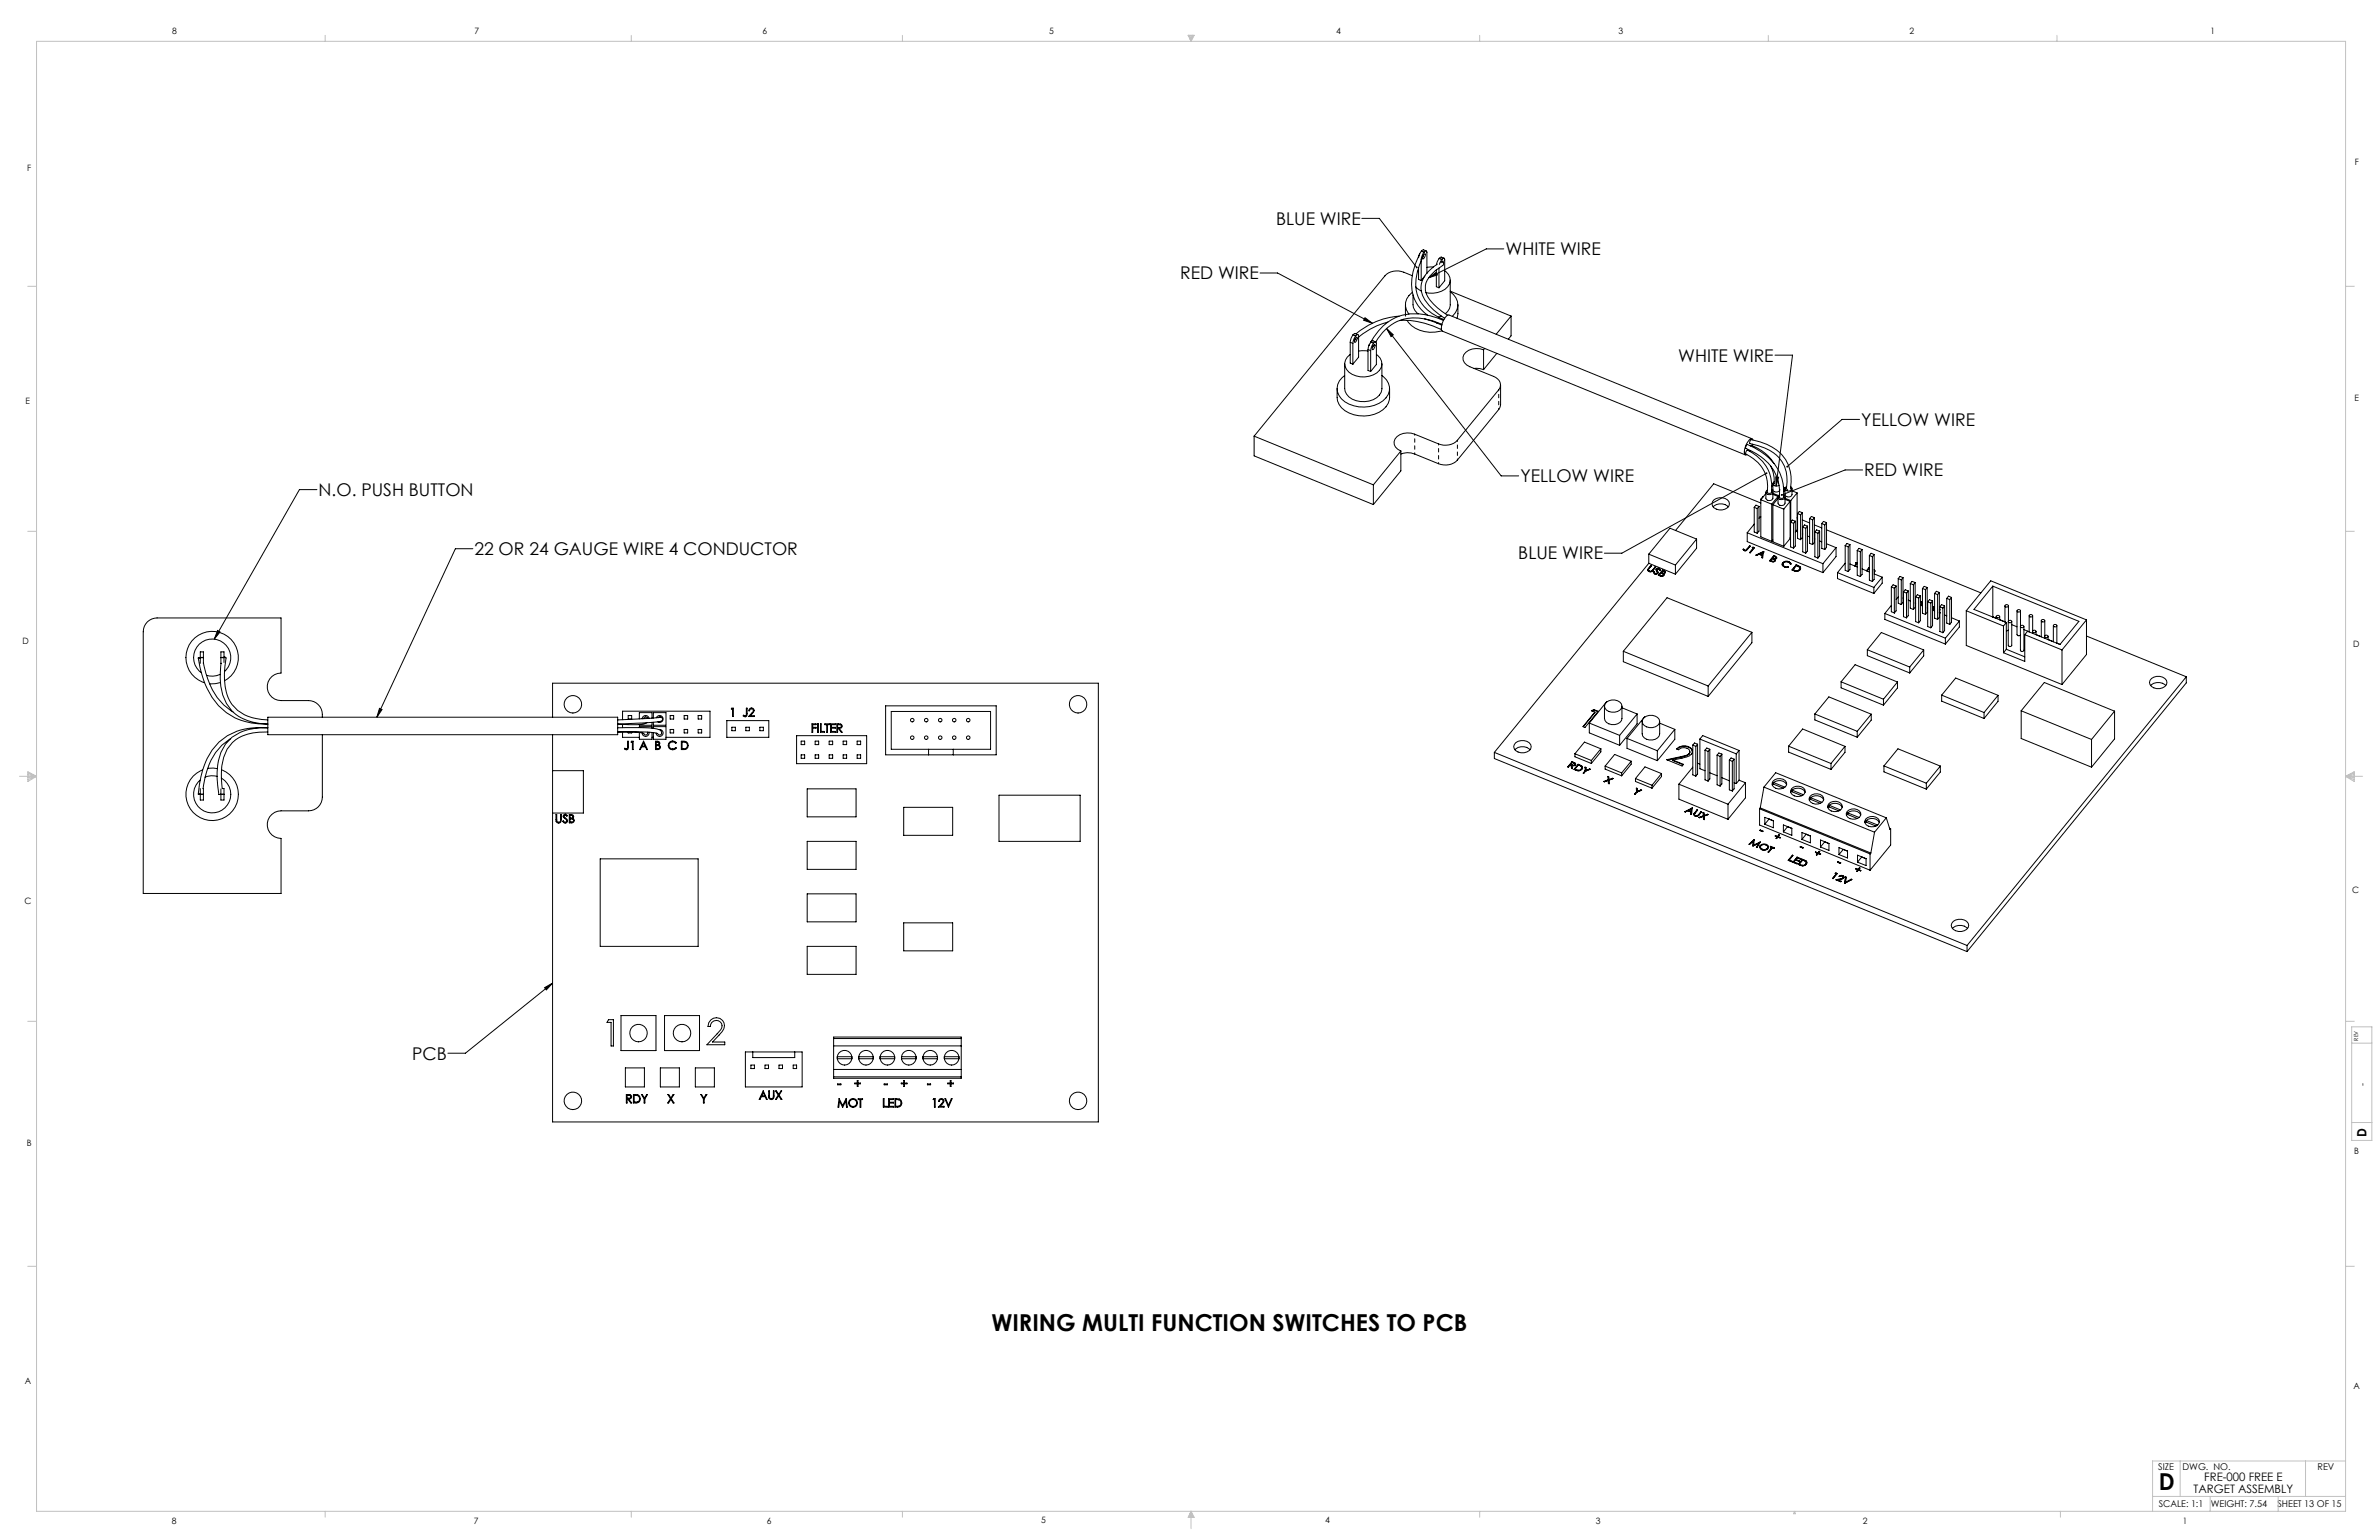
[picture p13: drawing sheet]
<svg xmlns="http://www.w3.org/2000/svg" width="864mm" height="559mm" viewBox="0 0 864 559" stroke-linecap="round" stroke-linejoin="round" font-family="sans-serif">
<defs><g id="words">
<g font-size="8.5">
<text x="359.9" y="482.8">WIRING MULTI FUNCTION SWITCHES TO PCB</text>
<text x="783.7" y="540.7">D</text>
</g>
<g font-size="6.4">
<text x="463.2" y="81.6">BLUE WIRE</text>
<text x="546.5" y="92.6">WHITE WIRE</text>
<text x="428.4" y="101.4">RED WIRE</text>
<text x="609.3" y="131.2">WHITE WIRE</text>
<text x="675.7" y="154.5">YELLOW WIRE</text>
<text x="676.7" y="172.8">RED WIRE</text>
<text x="551.9" y="175">YELLOW WIRE</text>
<text x="115.7" y="180">N.O. PUSH BUTTON</text>
<text x="172.2" y="201.4">22 OR 24 GAUGE WIRE 4 CONDUCTOR</text>
<text x="551.2" y="203">BLUE WIRE</text>
<text x="149.7" y="384.5">PCB</text>
</g>
<text font-size="4.7" x="859" y="412.4" transform="rotate(-90 859 412.4)">D</text>
<g font-size="4.2">
<text x="800.2" y="537.5">FRE-000 FREE E</text>
<text x="796.3" y="541.7">TARGET ASSEMBLY</text>
</g>
<g font-size="3.4">
<text x="858.7" y="394" transform="rotate(-90 858.7 394)">-</text>
<text x="783.5" y="533.3">SIZE</text>
<text x="792.3" y="533.3">DWG. NO.</text>
<text x="841.3" y="533.4">REV</text>
<text x="783.6" y="546.8">SCALE: 1:1</text>
<text x="802.5" y="546.9">WEIGHT: 7.54</text>
<text x="826.7" y="546.9">SHEET 13 OF 15</text>
</g>
<g font-size="3.2">
<text x="62.5" y="12.4">8</text>
<text x="172.3" y="12.3">7</text>
<text x="276.8" y="12.4">6</text>
<text x="380.9" y="12.4">5</text>
<text x="485" y="12.3">4</text>
<text x="587.5" y="12.4">3</text>
<text x="693.2" y="12.4">2</text>
<text x="802.4" y="12.4">1</text>
<text x="854.9" y="59.8">F</text>
<text x="9.9" y="62">F</text>
<text x="9.3" y="146.5">E</text>
<text x="854.7" y="145.5">E</text>
<text x="8.2" y="233.6">D</text>
<text x="854.3" y="234.9">D</text>
<text x="8.9" y="328.1">C</text>
<text x="853.9" y="324.1">C</text>
<text x="9.7" y="415.8">B</text>
<text x="854.6" y="418.6">B</text>
<text x="9" y="502">A</text>
<text x="854.3" y="503.9">A</text>
<text x="62.3" y="552.9">8</text>
<text x="172" y="552.9">7</text>
<text x="278.3" y="552.9">6</text>
<text x="377.9" y="552.8">5</text>
<text x="481" y="552.8">4</text>
<text x="579.3" y="552.8">3</text>
<text x="676.2" y="552.9">2</text>
<text x="792.4" y="552.8">1</text>
</g>
<text font-size="2" x="856" y="377.7" transform="rotate(-90 856 377.7)">REV</text>
</g></defs>
<g fill="none" stroke="#000" stroke-width=".36">
<path d="M494.3 79.2h6.4l13.6 17.8M457.4 99.1h6.4l34.4 18.2M514.9 98.2l-.4 .4M514.9 97.3v4.1l1 .4M515.3 92.3a19.7 19.7 0 0 0-1.8 16.2 13.6 13.6 0 0 0 4.7 5.9M515.4 92.2l-.2 .2M516.3 93.8a17.5 17.5 0 0 0-1.4 14.1 14.9 14.9 0 0 0 9.3 8.1M516.6 92.7l-.2 .7M516.9 92.3l.4-.3a1.37 1.37 0 0 1-.8 1.8zM517.7 91.1l-1-.5-.5 .3-.8 1.2-.5 1.4M518 99.2l-.1-8a1.3 1.3 0 0 0-1.5 1.3l-.5 1.7v7.6M520.3 96.9l-2.3 .1"/>
<path d="M521.4 98v6l1 .4M521.8 95.8a10.4 10.4 0 0 0-6 8.9 10.9 10.9 0 0 0 4.5 7.7l4.1 3.1M522.4 97.3v7.1M522.5 95.9l.5-1.1a1.06 1.06 0 0 1 1.4-.9v8l-2 2.5M523.4 94.9l.6 .5-.1 .8a11.9 11.9 0 0 0-6.5 7.4 8 8 0 0 0 3 6.8l5.1 4M523.9 95.2l-.2-.5-.6 .7M524.2 93.7l-1-.4-.5 .2-.8 1.2-.5 1.4M524.4 98.2a4 4 0 0 1 2 4.1 4 4 0 0 1-3.1 3.4 8.9 8.9 0 0 1-5.7 .5M545.9 90.3h-6.4l-20.9 10.5M495.5 115.3l2.7 2-3.2-1.1zM503.3 119.2l2.5 2.3-.8 .6zM503.3 119.2l41.6 53.5h6.4"/>
<path d="M503.8 116.9h-.2a26.6 26.6 0 0 0-10.4 5.4M507.9 114.7a26.7 26.7 0 0 0-15.7 6.4M508.3 116.2a30.6 30.6 0 0 1 14.9 3.4M510.2 110.6l.1 4.1M510.8 116.3a11 11 0 0 0 12.6 3.8M512.7 106.1a5.2 5.2 0 0 0-1.2 7.9M512.7 100a10.5 10.5 0 0 0-6.9-1.6 5.1 5.1 0 0 0-3.1 1.7l-47.4 58.2M512.9 107a6.4 6.4 0 0 0 1.6 6.6l.3 .3M513.9 104.1l2 1.5M517.1 115.7l6.3 2.3M517.2 100.2l-1.3 1.6M518.6 100.8l2.7-2 .5 1z"/>
<path d="M521.9 117.2h-.5M523.2 114.7l-1.1 .4M523.5 117.7a20 20 0 0 0-16.1-1.1 17.3 17.3 0 0 0-8 7.5M524 116.3a20.7 20.7 0 0 0-18.8-.3 20.2 20.2 0 0 0-7.7 8.4M526.5 101.6v9a3.9 3.9 0 0 1-1.8 3.2M526.5 105.9a5.4 5.4 0 0 1 .7 8.9M526.5 105.7l22 9M529.2 110.6v3.3l-.3 1.6M548.5 114.7l-5.4 6.6M548.5 114.7v7.1l-1 1.3M488.1 132v9a5.6 5.6 0 0 0 5.7 4.7 7.2 7.2 0 0 0 7.6-3.4l.2-1.1v-9.2M488.1 136.2a5.5 5.5 0 0 0 .1 9.6 12.1 12.1 0 0 0 14.9-1.4 5.3 5.3 0 0 0-1.5-8.2"/>
<path d="M490.1 128.6a4 4 0 0 0-2 3.8 4 4 0 0 0 2.7 3.4 8.6 8.6 0 0 0 9.9-1.4 3.8 3.8 0 0 0-1.1-5.8M492.1 121.9l-.7 1.3-.3 1.4v7.6M492.2 121.9l.5-.5 .5 .4v7.8l-2.1 2.6M492.2 122.6l.3-.3a1.35 1.35 0 0 1-.8 1.8zM492.2 121.9h-.1M492.3 123l-.6 .4 .1-.3M492.9 121.4l-1-.4-.5 .2-.8 1.3-.5 1.4v7.9l1 .4M493.2 127.4h3.4M497 125.1v.2M497.2 124.9l-.2 .3M498.4 125.7h.1M498.4 125.7l-.2 .3"/>
<path d="M498.7 125.2l.3-.2a1.35 1.35 0 0 1-.8 1.8zM498.7 125.4l-.3 .5M498.8 124.3l.6-.3 .2 .5v7.8l-2 2.5v-7.6l.4-1.7zM499.4 124.1l-1-.5-.3 .2-.7 .7-.7 1.7-.1 8.2 1 .4M535.1 133.7h2.1l1.4 .4M538.6 126.9a6 6 0 0 0-7.2 1.8 3.1 3.1 0 0 0 2.1 4.4l8.7 3.5a3.1 3.1 0 0 1 1.9 4.8l-15.1 18.4a6.2 6.2 0 0 1-6.8 1.3l-8.7-3.5a6 6 0 0 0-7.1 1.7 3 3 0 0 0 2.1 4.4M538.6 126.9v7.2M538.9 126.4l-.3 .5M543.3 128.2l-4.7 5.9M544.7 139.7v7.1l-.3 1.2-15.4 19a6.2 6.2 0 0 1-6.8 1.3l-8.7-3.6a6.6 6.6 0 0 0-5 0M644.3 128.9h6.4l-6 47.5M455.3 158.3l43.2 17.6"/>
<path d="M455.3 158.3v7.1l43.2 17.7M485.4 141a7.4 7.4 0 0 0 2.8 8 12.1 12.1 0 0 0 14.9-1.4 8.1 8.1 0 0 0 1.3-6.6M636 159.2l-110-44.9a2.62 2.62 0 0 0-2 2 3.3 3.3 0 0 0-.4 3.9l110 44.9M636.3 159.6l-.3-.4a2.53 2.53 0 0 0-2 1.9 4.2 4.2 0 0 0-.4 4l.5-.1M675 152.2h-6.3l-19.9 17.1M115 177.7h-6.3l-30.9 54.2M498.5 175.9v7.2M508.5 163.7l-10 12.2M508.5 163.7v7.2l-10 12.2M634.2 161.3a19.4 19.4 0 0 1 13.1 14.2l.2 4.9a.83 .83 0 0 1-.8 .5 .83 .83 0 0 1-.8-.5 16.2 16.2 0 0 0-10-16.7l-2.2-1.1zM634.2 163.3a14 14 0 0 1 8.7 15.5l-.5 .2-.7-.1a13.3 13.3 0 0 0-8-14.2zM635.4 163.5l-.2 .3"/>
<path d="M635.4 161.8l.2-.2a15.9 15.9 0 0 1 8.4 6.6M636.2 161.2l-.1 .5M641 178.6v2.2a1.35 1.35 0 0 0 1.3 .9 1.35 1.35 0 0 0 1.3-.9v-2.2M641 179.1l-1.8 2.2M641.2 171.7l-52.4 29h-6.4M641.6 177.9h-.1a.87 .87 0 0 0-.4 1 .87 .87 0 0 0 1 .6 .94 .94 0 0 0 1.2-.4 .94 .94 0 0 0-.2-1.2M642.7 169a11.7 11.7 0 0 1 1.4 6.5M643.6 175.5v2.1a1.33 1.33 0 0 0 1.2 1 1.33 1.33 0 0 0 1.3-1M643.6 179.4l1.8 .8M643.6 176l-.5 .5M643.6 179l2.1 .8M644.1 174.8a.87 .87 0 0 0-.5 1 .87 .87 0 0 0 1.1 .6l1.1-.3"/>
<path d="M644.1 175.4v.2M644.6 173l1.1 .2-1 3.2zM645.6 175v.5M645.7 179.8h.1M645.9 179.7a.87 .87 0 0 0-.4 1 .87 .87 0 0 0 1 .6 .93 .93 0 0 0 1.3-.4 .93 .93 0 0 0-.3-1.2M646 179.5l-.3 .3M647.4 176.8l.6 .3M648 177.1v2.3a1.33 1.33 0 0 0 1.3 1 1.33 1.33 0 0 0 1.2-1v-2.1M648 177.8l-.5 .5M648 177.1l-.5 .5M648.5 176.5v.1a.87 .87 0 0 0-.4 1 .87 .87 0 0 0 1 .6 .94 .94 0 0 0 1.2-.4 .94 .94 0 0 0-.2-1.2M650 177.5a13.8 13.8 0 0 0-8.6-16.2l-5.6-1.8a1.18 1.18 0 0 0-.6 1.4 16.9 16.9 0 0 1 11.6 6.5 14.7 14.7 0 0 1 1.7 9.9l.4 .5"/>
<path d="M650.5 178.1l1.9 .8M652.4 178.9l-2.3 2.7M652.4 178.9v13.4l-.7 .8M676.1 170.5h-6.3l-23 9.1M171.7 199.1h-6.4l-28.5 61.1M615.9 195.6l-9.7-3.9-7.7 9.4M615.9 195.6l-7.7 9.4M615.9 195.6v3.3l-7.7 9.5M621.9 183.9a3.9 3.9 0 0 1 5.5 0M622.2 181.4a3.9 3.9 0 0 1 5.4 .6 2.64 2.64 0 0 1-3.5 3 2.37 2.37 0 0 1-2.4-3zM633 199.2l.2 .3M633 199.4l.2 .3"/>
<path d="M633 199.4l-.2 .1M633 199.2v.2M633.2 199.5l.2 .1M633.2 199.7l.2 .1M633.2 199.5v.2M633.4 199.6v.2M634.3 193.3v3.2l27.4 11.3M634.3 193.3l27.4 11.2M635.1 198l-1.3 1.6h-.4M635.1 198l.3 .2-1.5 1.6h-.7l-.5-.5 .3-.1M635.1 198.2l-1.3 1.5-.4 .1M635.1 198.2l.1 .1"/>
<path d="M635.1 198v.2M636.4 198.5l.5 .3-1.5 1.8-.3-.1 1.4-1.6M636.4 198.5l-.3 .2 .4 .2M636.4 198.7l.4 .2M636.4 198.7l-.1 .1M636.4 198.5v.2M636.5 198.9l-1.3 1.7M636.8 184.1v8.9l1.1 .5M636.8 190.2l-2.5 3.1M636.8 184.1l1.1 .4M637.9 184.5v9M638.5 183.8v8.9l-.6 .8"/>
<path d="M638.5 183.8l-1.1-.5-.6 .8M638.5 183.8l-.6 .7M639.2 181.3l3.9 1.7M639.2 181.3v13.5l3.9 1.6M639.2 182.5l-17.1-7-13.9 17M639.2 187.6l-.2-.1-.5 .6M639.3 181v.2M639.3 181h.1M640.1 180.3l-.8 .7M643.1 183v13.4M643.6 183.1v13.5l3.9 1.6M643.6 183.1l3.9 1.6"/>
<path d="M643.6 195.9l-.5 .5M645.4 180.2v2.4a1.35 1.35 0 0 0 1.3 .9 1.35 1.35 0 0 0 1.3-.9v-2.2M645.4 180.2l-2.3 2.8M645.4 180.9l-1.8 2.2M647.5 184.7v13.5M648 181.2l1.8 .8M648 180.8l2.1 .8M649.8 182l-2.3 2.7M649.8 182v13.4l-2.3 2.8M649.8 195l.2 .1M650 189.5v8.9l1.1 .5M650 189.5l1.1 .4"/>
<path d="M650.1 181.6v7.8M651.1 189.9v9M651.7 189.1l-.6 .8M651.7 189.1v9l-.6 .8M651.7 189.1l-1.1-.4-.6 .8M652 192.8l.5 .2M652.4 187.9l.1 .1M652.5 186.4l1.1 .4M652.5 186.4v9l1.1 .4M653.6 186.8v9M654.3 188.7l2.6 1.1M654.3 186.1v9l-.7 .7"/>
<path d="M654.3 186.1l-.7 .7M654.3 186.1l-1.1-.5-.7 .8M654.3 193.7l.1 .1M654.4 191.3v8.9l1.1 .5M654.4 191.3l1.1 .4M655.5 191.7v9M656.1 190.9l-1.1-.4-.6 .8M656.1 190.9l-.6 .8M656.1 190.9v9l-.6 .8M656.1 194.5l.8 .3M656.9 188.2v9l1.1 .4M656.9 188.2l1.1 .4"/>
<path d="M658 188.6v9M658.6 190.5l2.7 1.1M658.6 187.9l-.6 .7M658.6 187.9v8.9l-.6 .8M658.6 187.9l-1.1-.5-.6 .8M658.6 195.5l.2 .1M658.8 193l1.1 .5M658.8 193v9l1.1 .5M659.9 193.5v9M660.5 192.7l-.6 .8M660.5 192.7v9l-.6 .8M660.5 192.7l-1.1-.4-.6 .7"/>
<path d="M660.5 196.3l.8 .3M661.3 190l1.1 .4M661.3 190v9l1.1 .4M662.4 190.4v9M663 192.3l56.1 22.8M663 189.7l-.6 .7M663 189.7v8.9l-.6 .8M663 189.7l-1-.5-.7 .8M663 197.3l3.5 1.4M666.5 198.7v3.3l-4.8 5.8M666.5 198.7l-4.8 5.8M669.8 198l1.1 .4"/>
<path d="M669.8 198v8.9l1.1 .5M670.9 198.4v9M671.5 197.6l-1-.4-.7 .8M671.5 197.6l-.6 .8M671.5 197.6v9l-.6 .8M674.2 199.7l1.1 .5M674.2 199.7v9l1.1 .5M676 199.4l-.7 .8M676 199.4v9l-.7 .8M676 199.4l-1.2-.4-.6 .7M598.4 206.8l.4 .6M598.5 201.1l9.7 3.9"/>
<path d="M598.5 201.1v3.3M598.5 204.4l9.7 4M598.5 204.4l-56 68.6M598.8 207.2v.2M599.3 205.1l-1.2 1.6M599.3 205.1l.2 .1-1.1 1.6 .4 .4M599.3 205.3l-1.2 1.4M599.3 205.3l.1 .1M599.3 205.1v.2M599.6 207.1l-.8 .1M599.6 207.3l-.8 .1M599.6 207.1v.2"/>
<path d="M600.2 207.7h.3M600.5 207.5l.3 .5M600.5 207.7l.3 .5M600.5 207.5v.2M600.8 205.7l.2 .1-.9 1.2a1.03 1.03 0 0 1-1.1 .5 1.03 1.03 0 0 1-.9-.8M600.8 205.7l-1.2 1.4M600.8 205.9l-1.2 1.4M600.8 205.7v.2M600.8 205.9l.1 .1M600.8 208v.2M601.3 206.4l.3 1.5M601.3 206.6l-.1 .2"/>
<path d="M601.3 206.4v.2M601.5 206.9v.1M601.5 206.7v.2M601.5 206.9l.4 .7a.88 .88 0 0 1-.9 .7 .88 .88 0 0 1-.8-.8h.3M601.5 207l.4 .8M601.6 207.9l-.8 .1M601.6 208.1l-.8 .1M601.6 207.9v.2M601.6 208v.1M601.7 207.8v.2M602.3 206.3l.4 .6h-.3a.46 .46 0 0 0-.4-.5 .46 .46 0 0 0-.5 .5M602.3 206.3l-1 .1"/>
<path d="M602.3 206.4l-1 .2M602.3 206.4l.4 .5M602.3 206.3v.1M602.4 208.6l.8 .5 .5-.2M602.4 208.6l.8 .3 .5-.2M603.1 208l.7 .4-.1 .3M603.1 207.8l.5-.6 .7 .3-.1 .3M603.1 207.8l.7 .2 .4-.2M603.1 207.8v.1M603.5 206.9l-1.5 1.8 1 .4 .7-.1 .4-.5-.3-.4M603.5 206.9l1.1 .5-.1 .5-.7 .2M603.5 207l1.1 .8"/>
<path d="M603.5 207l-1.4 1.8M603.5 206.9v.1M603.8 208.7l-.1 .2M603.8 208.5l-.1 .4M603.8 208.1l.3 .5M604.2 208l-.4 .1-.8-.2-.6 .7M604.2 207.8v.2M604.3 207.6l-.1 .4M608.2 205v3.4M638.8 201l1 .5M639.7 201.6l-.1 .8M639.9 200.4l-.1 1.1"/>
<path d="M639.9 200.4v.2M639.9 200.4l-1.1 .6M640.2 200.3h.1M640.2 200.1l-2.8 1.3 1.1-.3 1.2 .5M640.2 200.1h.1M640.2 200.3l-2.6 1.2M640.2 200.1v.2M640.2 200.1l-.3 2.4-.3-.1M642.8 203.4l.8 .3 .5-.2M642.8 203.4l.3 .3M643.5 202.7h1.1M643.5 202.8l.7 .4-.1 .3"/>
<path d="M643.5 202.5l.5-.6 .6 .3v.3M643.5 202.5l.7 .2 .4-.2M643.5 202.8l-.7 .6M643.5 202.5v.2M643.9 201.6l1 .6-.2 .6-.5 .1M643.9 201.8l1.1 .8M643.9 201.6l-1.5 1.9 .7 .3M643.9 201.8l-1.4 1.8M643.9 201.6v.2M644.1 203.7h-1M644.1 203.5v.2M644.2 203.3l-.1 .4"/>
<path d="M644.2 202.9l.3 .4-.4 .5h-1M644.2 202.9l.3 .5M644.6 202.5v.2M644.7 202.4l-.1 .3M647.1 204.2l-.1 .3a1.61 1.61 0 0 0 2.2 1.3l-.1-.2M647.1 204.4l-.1 .3M647.1 204.2v.2M647.2 204.7l.1 .6 .6 .4M647.9 205.6h1.2M647.9 205.6v.1M649.1 205.6l-.5 .3-.7-.2M649.4 203.8a1.93 1.93 0 0 0-2.3 .4"/>
<path d="M649.4 203.8l.8 .8-.3 .1a1.31 1.31 0 0 0-1.5-.9 1.31 1.31 0 0 0-1.1 1.3l.6 .5M649.4 204a1.93 1.93 0 0 0-2.3 .4M649.4 204l.7 .6M649.4 203.8v.2M650.9 206.7l1.1 .6M650.9 206.7l1.1 .4M652 207.1v.2M652 204.9l-1.5 1.9a1.95 1.95 0 0 0 3.2-.6l-.4-.6M652 204.9l1.3 .7M652 205.1l1.3 .6M652 205.1l-1.4 1.8M652 204.9v.2"/>
<path d="M653.2 206.9l-1.2 .4M653.2 206.7v-.8l-1.1-.7-1.2 1.5M653.2 206.7l-1.2 .4M653.2 206.7v.2M653.3 205.7l.3 .7M653.3 206.4l-.1 .5M653.3 205.6v.1M653.4 206.2v.2M661.7 204.5v3.3M667 207.8v2.1l13.2 5.4M667 207.8l13.2 5.3M669.8 204.4l-2.8 3.4"/>
<path d="M671.5 204.6l2.7 1.1M673.9 204.1l-.3 .1 .4 .2M673.9 204.1l.3 .1M673.9 204.3l.3 .1M673.9 204.3h-.1M673.9 204.1v.2M674 204.4l-.8 .9M674 204.4l-.7 1M674.2 204.5l-.7 .9M675.3 200.2v9M676 206.4l2.6 1.1M678.5 206.1l-.7 1.1"/>
<path d="M678.5 206h.1M678.5 206l-1 1.1M678.5 206.1l-.8 1.1M678.5 206v.1M678.6 201.5v9l1.1 .5M678.6 201.5l1.1 .5M679.7 202v9M680.2 213.1v2.2M680.3 206.7l.3 .3-.3 .6M680.3 206.9l.3 .4M680.3 201.2l-1.1-.4-.6 .7M680.3 208.2l3 1.2"/>
<path d="M680.3 201.2l-.6 .8M680.3 201.2v9l-.6 .8M683.3 209.4l-3.1 3.7M683.3 209.4v2.2l-3.1 3.7M686.6 213v9l1.1 .4M686.6 219.7l-2.4 2.9M686.6 213l1.1 .4M687.7 213.4v9M688.3 212.7v9l-.6 .7M688.3 212.7l-1.1-.5-.6 .8M688.3 212.7l-.6 .7M689.1 216.6l-.8 .9"/>
<path d="M689.1 209.9v9l1.1 .5M689.1 209.9l1.1 .5M690.2 210.4v9M690.8 217l.2 .1M690.8 209.6l-.6 .8M690.8 209.6v9l-.6 .8M690.8 209.6l-1.1-.4-.6 .7M691 214.8v9l1.1 .4M691 214.8l1.1 .4M692.1 215.2v9M692.7 217.8l.8 .3M692.7 214.5l-1.1-.5-.6 .8"/>
<path d="M692.7 214.5v8.9l-.6 .8M692.7 214.5l-.6 .7M693.5 211.7l1.1 .5M693.5 211.7v9l1.1 .5M694.6 212.2v9M695.2 218.8l.2 .1M695.2 211.4l-.6 .8M695.2 211.4v9l-.6 .8M695.2 211.4l-1.1-.4-.6 .7M695.4 216.6l1.1 .4M695.4 216.6v9l1.1 .4M696.5 217v9"/>
<path d="M697.1 218.2l.3 .3M697.1 219.6l.8 .3M697.1 216.3v8.9l-.6 .8M697.1 216.3l-1.1-.5-.6 .8M697.1 216.3l-.6 .7M697.9 219.1l-.5 .6M697.9 218.7l-.7 .9M697.9 218.9l-.6 .7M697.9 213.5v9l1.1 .5M697.9 213.5l1.1 .5M699 214v9M699.6 213.2l-.6 .8"/>
<path d="M699.6 213.2v9l-.6 .8M699.6 213.2l-1.1-.4-.6 .7M699.8 218.4v9l1.1 .4M699.8 218.4l1.1 .4M700.9 218.8v9M701.5 218.1l-.6 .7M701.5 218.1v8.9l-.6 .8M701.5 218.1l-1.1-.5-.6 .8M702.3 215.3v9l1.1 .5M702.3 215.3l1.1 .5M703.4 215.8v9M704 215l-.6 .8"/>
<path d="M704 215v9l-.6 .8M704 215l-1.1-.4-.6 .7M705.9 219.9l-1.1-.5-.6 .8M705.9 219.9l-.6 .7M705.9 219.9v8.9l-.6 .8M706.7 217.1v9l1.1 .5M706.7 217.1l1.1 .5M707.8 217.6v9M708.4 216.8l-.6 .8M708.4 216.8v9l-.6 .8M708.4 216.8l-1.1-.5-.6 .8M723.4 212.7l31.3 12.8-6.9 8.4-11.8-4.8-1 1.2"/>
<path d="M723.4 212.7l-6.8 8.4 11.7 4.8M723.4 212.7v11.1M727.8 219.9v5.8M729.1 219.9v5.5M72 238.8a33 33 0 0 0 7.3 17.2 22.7 22.7 0 0 0 17.9 6.7 18.7 18.7 0 0 1-13-4.7 19.1 19.1 0 0 1-4.2-13.8l.3-3.5M72 238.8h.7M72.7 238.5l-.7 .3M72.7 238.6v-2.1h1.1v4.2M72.7 238.6v2.1M79 228.8l.9 .5-2.1 2.6zM81.3 238.3l.7 .4a26 26 0 0 0 1.4 15.6 15.5 15.5 0 0 0 13.8 6.9M589.3 236.3v3.8l30.8 12.6"/>
<path d="M589.3 236.3l30.8 12.6M636 229.4v3.8l-15.9 19.5M636 229.4l-30.8-12.5-15.9 19.4M636 229.4l-15.9 19.5M677.9 235.8l15.3 6.2M677.9 235.8l5-6.3 15.4 6.3M677.9 235.8v2.1l15.3 6.3M684.2 222.6v2.2l22 8.9M684.2 222.6l22 9M698.3 235.8l-5.1 6.2M698.3 235.8v2.2l-5.1 6.2M699.6 220.6l.2 .1"/>
<path d="M701.5 220.3h.1M701.5 220v.3M701.5 220.2h.1M701.7 221.1l.6 .2M701.7 221.1l.6 .4M702.1 220.2l.2 .1M702.1 220.2l-.6 .7M702.1 220.4l.2 .1M702.1 220.4l-.6 .7M702.1 220.2v.2M702.3 221.6l-.8-.3 .8 .4M702.3 220.6l-.6 .5"/>
<path d="M704 222.4h.3M704 222.4l.2 .1M704 222.3l.1 .1M704 222.1h.1M704.1 221.1h.1M704.1 221.1h-.1M704.1 221.2l.1 .1M704.1 221.2l-.1 .1M704.1 221.1v.1M704.1 222.4h.1M704.1 222.1l.1 .1M704.1 221.3l-.1 .2"/>
<path d="M704.1 221.3l.1 .1M704.2 220.2v8.9l1.1 .5M704.2 220.2l1.1 .4M705.3 220.6v9M705.9 223.2l.8 .2M706.2 231.6v2.1M708.4 224.2l2.9 1.2M711.3 225.4v2.1l-5.1 6.2M711.3 225.4l-5.1 6.2M713.8 221.6l13.5 5.6M713.8 221.6l8.9-10.9 34.7 14.2M713.8 221.6v12.6l34.7 14.2"/>
<path d="M723.4 223.8l1.2 .5M723.4 223.8v.1M724.6 223.7v.7M724.7 223.5a.56 .56 0 0 1 .8-.2 .56 .56 0 0 1 .2 .8l-1-.1zM725.9 223.7v1.2M725.9 224.9l1.9 .7M727.3 227.2v9.7M728.3 225.9l-1 1.3M728.3 235.6l-1 1.3M728.3 225.9v9.7M728.3 235.6l6.7 2.7M729 228.6l-.7 .3"/>
<path d="M729 225.5v8.6a.67 .67 0 0 0 .7 .5 .67 .67 0 0 0 .6-.5v-8.6M729.1 225.3a.54 .54 0 0 1 .8-.2 .54 .54 0 0 1 .1 .8l-.8-.1zM730.3 226.7l1.9 .7M732.2 221.7v8.6a.71 .71 0 0 0 1.2 .1M732.3 221.4a.55 .55 0 0 1 .8-.2 .55 .55 0 0 1 .1 .8h-.7zM733.4 227.3v8.6a.67 .67 0 0 0 .7 .5 .67 .67 0 0 0 .6-.5v-8.6M733.5 221.7v5.5M733.5 227.1a.56 .56 0 0 1 .8-.2 .56 .56 0 0 1 .1 .8l-.8-.1zM734.7 228.5l1.9 .7M735 230.3l13.5 5.5M735 230.3v9.7l-7.7-3.1M736.6 223.4v5.9"/>
<path d="M737.8 229.1v.7M737.9 223.4v5.6M739.1 229.1v1.2M741 225.2v5.9l-1.9-.8M742.2 230.9v.7M742.3 225.2v5.6M745.4 227v5.9l-1.9-.8v-1.2M746.7 227v6.4M746.7 233.3l1.1 .5M748.5 235.8v12.6M757.4 230.8l36.2 14.8M757.4 224.9l-8.9 10.9"/>
<path d="M757.4 224.9v12.6l-8.9 10.9M73.8 240.5l.3 1.3a24.5 24.5 0 0 0 10.5 16.5M80 244.7a6.8 6.8 0 0 1-5.1 .3M80 247.6l-1.8 .5h-2.2M80.2 240.7h.2M81.3 240.4v-3.9h-1.1v4.2M81.6 247a9.5 9.5 0 0 0 2.3-14.9 9.5 9.5 0 0 0-15 1.5 9.5 9.5 0 0 0 5.3 14.1M81.6 243.6a6.7 6.7 0 0 0 .1-9.9 6.7 6.7 0 0 0-9.8 .6 6.7 6.7 0 0 0 1.1 9.8M137.8 257l.9 .5-1.9 2.7zM228 259.6h1.3v1.3h-1.3zM243.3 259.6h1.2v1.3h-1.2zM248.4 259.6h1.2v1.3h-1.2z"/>
<path d="M253.4 259.6h1.3v1.3h-1.3zM265.6 257h.6v3h-.3v-2.7h-.4zM270.9 257h.3l-.1 2.8-.6 .3-.7-.3 .1-.3a.54 .54 0 0 0 1 0zM272.2 257.1a1.01 1.01 0 0 1 1.5 .3 1.01 1.01 0 0 1-.5 1.5l-.8 .8h1.4v.3h-2.1a3.2 3.2 0 0 0 1.8-2.2 .69 .69 0 0 0-.8-.6 .69 .69 0 0 0-.6 .7h-.2zM321.5 256.1h40.1v17.8h-40.1zM323.5 258.2h36.1v13.7h-36.1zM578.6 257.5l-.9 .4 1.2 .5M578.6 257.5l1.6 .6-4.8 5.8-.8-.2 4.3-5.3M578.6 257.7l1.4 .5M578.6 257.7l-.7 .3M578.6 257.5v.2M578.9 258.4l-4.2 5.3"/>
<path d="M582.4 256.2v4.5a3.4 3.4 0 0 0 3.2 2.3 3.4 3.4 0 0 0 3.2-2.3v-4.5M583.2 254.8a3.9 3.9 0 0 1 5.4 .6 2.22 2.22 0 0 1-2.4 3 3.1 3.1 0 0 1-3.8-2.2zM583.4 254.6l-6.5 7.8M588.8 256.8l5.5 2.3M594.3 259.1v3.5l-6.4 7.8M594.3 259.1l-6.4 7.7M620.1 248.9v3.8M658.8 259.1v2.1l15.4 6.3M658.8 259.1l15.4 6.3M658.8 259.1l5.1-6.2 15.4 6.3M668.3 247.4v2.2l15.4 6.3M668.3 247.4l15.4 6.3"/>
<path d="M668.3 247.4l5.1-6.2 15.4 6.3M679.3 259.2v2.1l-5.1 6.2M679.3 259.2l-5.1 6.2M683.7 253.7v2.2M688.8 247.5l-5.1 6.2M688.8 247.5v2.1l-5.1 6.3M693.2 242v2.2M704.8 252.2v2.2l15.4 6.3M704.8 252.2l5.1-6.2 15.4 6.3M704.8 252.2l15.4 6.4M720.2 258.6v2.1M725.3 252.3v2.2l-5.1 6.2"/>
<path d="M725.3 252.3l-5.1 6.3M733.7 257.9v10.1l25.5 10.4M733.7 257.9l25.5 10.4M733.7 257.9l8.4-10.3 25.5 10.5M767.6 258.1v10l-8.4 10.3M767.6 258.1l-8.4 10.2M780.7 248.8a3.9 3.9 0 0 1 5.5 0M781 246.2a3.9 3.9 0 0 1 5.4 .7 2.66 2.66 0 0 1-3.5 3 2.37 2.37 0 0 1-2.4-3zM793.6 245.6l-79.5 97.5M793.6 245.6v2.2l-79.5 97.5M75.4 278.8l2-.1 1.5 .2M80.4 279.3a9.5 9.5 0 0 1 4.3 14.6 9.5 9.5 0 0 1-15.2 .1 9.5 9.5 0 0 1 4.1-14.6"/>
<path d="M83.7 268.1a20.2 20.2 0 0 0-9.3 14l-.7 4 .1 4.2h-1.1v-2M97.2 265.6a17.4 17.4 0 0 0-12.8 3.8 15.6 15.6 0 0 0-4 11.1l.3 5.6h.6v4.2h-1.1v-2.1M97.2 260.2h127v6.4h-127zM117 260.2a5.2 5.2 0 0 0-5-6h-10a5 5 0 0 1-5-5 5 5 0 0 1 5-5v-20h-45a5 5 0 0 0-5 5v95h50v-20a5 5 0 0 1-5-5 5 5 0 0 1 5-5h10a5 5 0 0 0 5-5v-22.6M200.6 279.6h11.2v15.4h-11.2M200.6 260.2v-12.3h198.1v159.2h-198.1v-140.5M224.2 264.1a59.9 59.9 0 0 1 15.2 .7l.5 .3 .3 1a.92 .92 0 0 1-.8 .6 .92 .92 0 0 1-.9-.6 64.7 64.7 0 0 0-14.3-.5 37 37 0 0 1 9.6 .5M226 261.2v-3.1h31.7v9.4h-15.9M226 262.9v1.2M226 265.6v1.9h6.1M227.8 269h.3l-.1 2.7-.6 .4-.7-.4 .1-.2a.58 .58 0 0 0 1 0zM228 265.6v.4h1.3v-.4"/>
<path d="M229.3 269h.5v3h-.2v-2.7h-.5zM232.1 264v-.3h4.6v.5M232.1 265.8v2.5h4.6v-2.5M233.6 269l1.5 3h-.3l-.5-1h-1.4l-.5 1h-.2zM233.6 269.6l.6 1.1h-1.1zM235.1 265.6v.6l-.5 .5-.6-.1-.3-.4M235.1 260.7a.76 .76 0 0 0-.7-.6 .76 .76 0 0 0-.8 .7M235.6 265.7a1.27 1.27 0 0 1-1.1 1.5 1.27 1.27 0 0 1-1.4-1.2M235.6 260.7a1.26 1.26 0 0 0-1.3-1.1 1.26 1.26 0 0 0-1.2 1.2M236.7 260.6v-2h-4.6v2.2M236.7 262.1v1.1h-4.6v-.3M236.7 267.5h.5"/>
<path d="M237.2 264.3v-.6h4.6v4.6h-4.6v-2.5M237.2 260.6v-2h4.6v4.6h-4.6v-1.1M237.9 269h.6a.76 .76 0 0 1 1 .4 .76 .76 0 0 1-.4 .9 .85 .85 0 0 1 .6 1 .85 .85 0 0 1-.9 .7h-.9zM238.2 270.5a.71 .71 0 0 1 1 .1 .71 .71 0 0 1 0 1l-1 .1zM238.2 269.3h.8l.3 .4-.2 .4-.9 .1zM238.3 260.5a1.26 1.26 0 0 1 1.7-.8 1.26 1.26 0 0 1 .6 1.7 1.26 1.26 0 0 1-1.8 .5M239.2 264.7a1.27 1.27 0 0 1 1.5 1.1 1.27 1.27 0 0 1-1.1 1.4 1.27 1.27 0 0 1-1.4-1.2M239.4 260.1l-.5 .3M239.5 260.2l-15.3 1M239.5 260.1l.3 .1M239.7 260.2h.2a.79 .79 0 0 1 .6 .8 .79 .79 0 0 1-.7 .8M240 261.7l-3.7 .4-12.1 .6a24.4 24.4 0 0 0 10.6-.4v-.1"/>
<path d="M243.2 269.2a1.67 1.67 0 0 1 2.3 .3l-.2 .2a1.36 1.36 0 0 0-2-.2 1.36 1.36 0 0 0 0 2 1.36 1.36 0 0 0 2-.2l.2 .1a1.64 1.64 0 0 1-2.4 .3 1.64 1.64 0 0 1 .1-2.5zM243.3 264.7h1.2v1.3h-1.2zM247.3 269a1.67 1.67 0 0 1 2.3 .7 1.67 1.67 0 0 1-.8 2.3h-1.5zM247.6 269.3a1.34 1.34 0 0 1 1.9 1.2 1.34 1.34 0 0 1-1.9 1.2zM248.4 264.7h1.2v1.3h-1.2zM253.4 264.7h1.3v1.3h-1.3zM263.8 261.5h15.3v6h-15.3zM265.7 263.9h1.2v1.2h-1.2zM270.8 263.9h1.2v1.2h-1.2zM275.8 263.9h1.3v1.2h-1.3zM289.2 266.9h25.4v10.2h-25.4zM290.8 273.9h1.3v1.3h-1.3z"/>
<path d="M290.8 268.9h1.3v1.3h-1.3zM294.7 262.6h1.5v.4h-1.2v.9h1.2v.3h-1.2v1.5h-.3zM295.9 273.9h1.3v1.3h-1.3zM295.9 268.9h1.3v1.3h-1.3zM296.8 262.6h.3v3.1h-.3zM297.9 262.6h.2v2.8h1.2v.3h-1.4zM299.4 262.6h1.7v.4h-.7v2.7h-.3v-2.7h-.7zM301 268.9h1.3v1.3h-1.3zM301 273.9h1.3v1.3h-1.3zM301.5 262.6h1.7v.4h-1.4v.9h1.4v.3h-1.4v1.2h1.4v.3h-1.7zM303.8 262.6h.6a.9 .9 0 0 1 1.2 .4 .9 .9 0 0 1-.3 1.2l-.7 .1 1.1 1.4h-.3l-1.1-1.4h-.2v1.4h-.3zM304.1 263h1.1l.2 .7-1.3 .3z"/>
<path d="M306.1 273.9h1.2v1.3h-1.2zM306.1 268.9h1.2v1.3h-1.2zM311.2 268.9h1.2v1.3h-1.2zM311.2 273.9h1.2v1.3h-1.2zM337.1 271.9v2M346 271.9v2M542.5 273v2.2l171.6 70.1M542.5 273l171.6 70.1M549.9 272.1a4 4 0 0 1 5.5 0M550.2 269.5a3.9 3.9 0 0 1 5.5 .7 2.64 2.64 0 0 1-3.6 3 2.36 2.36 0 0 1-2.4-3zM570.2 277.5l1 .3 .4-.1M570.2 277.3l.5-.6 .9 .4v.4"/>
<path d="M570.2 277.3l1 .3 .4-.1M570.2 277.3v.2M570.2 277.6l.3 1.2 .3 .1-.3-1.2M570.5 277.7l.3 1.2M570.7 276.4l1 .5M570.7 276.6l1 .5M570.7 276.4l-1.6 1.9 .2 .1 .9-.8M570.7 276.6l-1.5 1.7M570.7 276.4v.2M571.6 277.5v.2M571.7 277.3l-.1 .4M571.7 273.5v1.1l6 2.4"/>
<path d="M571.7 273.5l6 2.4M571.7 276.9l.3 .5-.3 .3h-1.2M571.7 279.1l1.1 .5M571.7 279.1l1.1 .4M571.7 277.1l.3 .3M571.7 276.9v.2M572.8 279.5v.1M572.9 277.3l-1.5 1.9a1.92 1.92 0 0 0 3.1-.6l-.3-.6M572.9 277.3l1.3 .7M572.9 277.5l1.3 .6M572.9 277.5l-1.4 1.7M572.9 277.3v.2"/>
<path d="M574 279.2l-1.2 .4M574 279l.1-.8-1.2-.6-1.2 1.5M574 279l-1.2 .5M574 279v.2M574.2 278.1l.3 .6M574.2 278v.1M574.2 278.6l-.2 .6M575.4 279.6l-.6 1M575.7 278.4l-.3-.1v1.3M575.7 278.4v1.3M575.7 278.4l-.3 .1M576.9 262.4v3.5l11 4.5"/>
<path d="M576.9 262.4l11 4.4M577 279l.3 .1-1.6 .7-.8 .8h-.2l.7-1M577 279l-1.3 .7M577 279.2l-1.3 .5M577 279.2h.1M577 279v.2M577.7 275.9v1.1M581.1 271.7v1.1l-3.4 4.2M581.1 271.7l-5.9-2.4-3.5 4.2M581.1 271.7l-3.4 4.2M582.7 278v1.1l6 2.4M582.7 278l6 2.5"/>
<path d="M587.9 266.8v3.6M590.6 267.9v3.6l11 4.5M590.6 267.9l11 4.5M592.1 276.2v1.1l-3.4 4.2M592.1 276.2l-3.4 4.3M592.1 276.2l-6-2.4-3.4 4.2M596.1 261.8v4.5a3.4 3.4 0 0 0 5.6 1.4l.6-.6 .2-.8v-4.5M596.9 260.3a3.9 3.9 0 0 1 5.4 .7 2.66 2.66 0 0 1-3.6 3 2.41 2.41 0 0 1-2.4-3zM597.1 260.2l-6.5 7.7M601.6 272.4v3.6M602.5 262.4l5.5 2.3M607.3 275.8l3.7 1.7"/>
<path d="M608 264.7v3.6l-6.4 7.7M608 264.7l-6.4 7.7M612.9 270.9a4 4 0 0 0-4.3 .8l.8 .4a2.46 2.46 0 0 1 4 .7l-.2 .6M612.9 270.9l1 .6a1.92 1.92 0 0 1 .2 2.1 1.92 1.92 0 0 1-1.8 1.1l-5 1.1M612.9 271.1a3.9 3.9 0 0 0-4.1 .7M612.9 271.1l1 .6 .4 1.1M612.9 270.9v.2M613.2 273.4l-1.1 .7-7.1 1.6 5.6 2.3 .5-.6-3.8-1.6M613.2 273.6l-1.1 .7-6.8 1.5M613.2 273.4v.2M613.4 272.8l-.2 .8M614.5 278.4l-5 6.2"/>
<path d="M614.5 270.4l1.1 .4M614.5 270.4v10.8l1.1 .4M615.6 270.8v10.8M616.2 276.9l.9 .4M616.2 270.1l-.6 .7M616.2 270.1v10.7l-.6 .8M616.2 270.1l-1.1-.5-.6 .8M617.1 268.2v10.7l1.8 .8M617.1 268.2l13.2 5.3M617.1 268.2l1-1.3 13.2 5.4M618.9 272.2l1.1 .5M618.9 272.2v10.8l1.1 .4"/>
<path d="M620 272.7v10.7M620.7 271.9l-1.1-.5-.7 .8M620.7 271.9l-.7 .8M620.7 271.9v10.7l-.7 .8M623.3 274l1.1 .5M623.3 274v10.8l1.1 .4M624.4 274.5v10.7M625.1 273.6l-1.1-.4-.7 .8M625.1 273.6l-.7 .9M625.1 273.6v10.8l-.7 .8M627.8 275.8l1.1 .5M627.8 275.8v10.8l1.1 .4"/>
<path d="M628.9 276.3v10.7M629.5 275.5l-1.1-.5-.6 .8M629.5 275.5l-.6 .8M629.5 275.5v10.7l-.6 .8M630.3 273.5v10.8M631.3 272.3l-1 1.2M631.3 272.3v10.8M649.3 270.8v2.1l15.4 6.3M649.3 270.8l15.4 6.2M649.3 270.8l5.1-6.3 15.3 6.3M664.7 277v2.2M669.7 270.8v2.2l-5 6.2"/>
<path d="M669.7 270.8l-5 6.2M674.2 265.4v2.1M683.9 277.9v2.2l15.4 6.2M683.9 277.9l15.4 6.3M683.9 277.9l5.1-6.2 15.4 6.3M704.4 278v2.1l-5.1 6.2M704.4 278l-5.1 6.2M759.2 268.3v10.1M72 288.1a29.1 29.1 0 0 1 7.5-18.8 22.9 22.9 0 0 1 17.7-5.2 20.1 20.1 0 0 0-13 3.4 16.1 16.1 0 0 0-5.4 12.6l.6 8.2 .8-.1M72.7 288.1h-.7l.7 .1M72.7 286.1v2.1M72.7 288.2v.1"/>
<path d="M78.8 281.7a6.8 6.8 0 0 0-4.4 .3M80.2 286.3v1.9M80.4 282.4a6.7 6.7 0 0 1 2 9.9 6.7 6.7 0 0 1-10 .9 6.7 6.7 0 0 1 .2-10.1M201.8 295.6h.3l.1 2.4a.76 .76 0 0 0 .9 .3 .76 .76 0 0 0 .4-.9v-1.8h.3v1.8a1.01 1.01 0 0 1-1 1.3 1.01 1.01 0 0 1-1-1.3zM204.7 295.6l.8-.1 .5 .5-.3 .2-.2-.3a.43 .43 0 0 0-.7 0 .43 .43 0 0 0 .1 .6l.9 .8a.85 .85 0 0 1-.1 1.2 .85 .85 0 0 1-1.2-.1l-.2-.4 .2-.1 .3 .3a.55 .55 0 0 0 .8 .1 .55 .55 0 0 0 .1-.8l-1.2-1.1zM206.7 295.6h.6a.77 .77 0 0 1 .9 .4 .77 .77 0 0 1-.3 .9 .86 .86 0 0 1 .5 1 .86 .86 0 0 1-.9 .7h-.8zM206.9 297.1a.71 .71 0 0 1 1 .1 .71 .71 0 0 1 0 1l-1 .1zM206.9 295.8l.9 .1 .1 .7-1 .2zM293 286.2h17.8v10.2h-17.8zM328 292.9h17.8v10.2h-17.8zM362.7 288.5h29.4v16.8h-29.4zM583.8 283l-1.7 .6 .3 .1 1.4-.5"/>
<path d="M583.8 283v.2M584 281.8l-.3-.1 .1 1.3M584 281.8v1.3M584 281.8l-.3 .1M585.3 282.4l.3 .1-1.6 .6 .1 1.3-.3-.1v-1.1M585.3 282.4l-1.3 .5 .1 1.5M585.3 282.6h.1M585.3 282.4v.2M588.7 280.5v1M593.7 282.5v1.1l6 2.4M593.7 282.5l6 2.4M594 286.1l.3 .1"/>
<path d="M594.1 287.3l-.7 .9M594.3 286.1v1M594.3 286.1l-.3-.1 .1 1.3M594.3 286.2v1.1M594.3 286.1v.1M594.3 287.1v.2M595.7 286.6l.2 .1-1.6 .7-.7 .9-.3-.2 .8-.8M595.7 286.6l-1.4 .5M595.7 286.8l-1.4 .5M595.7 286.8h.1M595.7 286.6v.2M599.7 284.9v1.1"/>
<path d="M603.1 280.7v1.1l-3.4 4.2M603.1 280.7l-3.4 4.2M603.1 280.7l-6-2.4-3.4 4.2M609.5 284.6v5.4l17.8 7.3M609.5 284.6l17.8 7.2M613 294v.3l.9 .3M613 294l.9 .6M613.9 294.7l-.1 .8M614 293.5l-.1 1.1M614 293.5v.2M614 293.5l-1 .5M614.3 293.2l-2.8 1.3 1.2-.3 1.2 .5"/>
<path d="M614.3 293.2l-.3 2.4-.2-.1M614.3 293.3l-2.6 1.3M614.3 293.3v.1M614.3 293.2v.1M615.1 295.7l.4 .4M615.1 295.5v.2M615.5 295.9v.2M616 293.9l-1.1 1.5M616 293.9l.3 .1-1.2 1.5 .4 .4M616 294l-1.1 1.4M616 294l.2 .1M616 293.9v.1"/>
<path d="M616.3 295.9h-.8M616.3 296.1h-.8M616.3 295.9v.2M617.5 294.5l.2 .1-.9 1.1a1.02 1.02 0 0 1-1.1 .6 1.02 1.02 0 0 1-.8-.9M617.5 294.5l-1.2 1.4M617.5 294.6l-1.2 1.5M617.5 294.6l.1 .1M617.5 294.5v.1M618.3 296l-1.6 .6 1.6-.4M618.3 296.2l.1 1.1 .3 .1M618.3 296v.2M618.5 294.9l-.3-.1 .1 1.2"/>
<path d="M618.5 294.9l.1 1.2M618.5 294.9l-.3 .1M618.6 296.1l.1 1.3M619.9 295.5l.2 .1-1.5 .5M619.9 295.5l-1.3 .4v1.5M619.9 295.6l-1.3 .5M619.9 295.6h.1M619.9 295.5v.1M620.7 280.4l2.6 1.1M625.1 282.2l2.7 1.1M627.3 291.8v5.5M629.5 284l.8 .3"/>
<path d="M631.3 283.1l-1 1.2M631.3 283.1l2.3 .9M633.6 284l-6.3 7.8M633.6 284v5.5l-6.3 7.8M638.7 293.5l40.2 16.3M638.7 293.5v5.9l40.2 16.4M639 293.2l40.1 16.3M639 293.2l-.3 .3M640.3 285.6l40.2 16.4M640.3 285.6l-1.3 7.6M640.3 285.6l4.3-5.2 40.1 16.4M642.2 297.2h.1"/>
<path d="M642.2 297.2l-1.6 1.9M642.2 297.2l1.5 .7M643.5 284.4l3.8 1.6M643.5 284.4l-.2 .4M643.6 283.5a3.2 3.2 0 0 1 4.9 .4 2.53 2.53 0 0 1-3.9 2.1 1.64 1.64 0 0 1-1-2.5zM643.7 297.8v2.6l-3.1-1.3M643.7 297.8l-3.1-1.2v2.5M643.8 284a3.1 3.1 0 0 1 4.7 .8M643.8 284l-.3 .4M643.8 284l4.1 1.6M643.8 284v.6M648.9 300l1.6 .6"/>
<path d="M648.9 299.9v.1M648.9 300l-1.5 1.8M650.2 287.2l-.2 .3M650.2 287.2l3.9 1.5M650.3 286.2a3.2 3.2 0 0 1 4.9 .5 2.53 2.53 0 0 1-3.9 2.1 1.6 1.6 0 0 1-1-2.6zM650.6 286.7a3.1 3.1 0 0 1 4.7 .8M650.6 286.7l-.4 .5M650.6 286.7v.6M650.6 286.7l4.1 1.7M656.9 289.9l-.1 .4M656.9 289.9l3.9 1.6M657.1 289a3.2 3.2 0 0 1 4.9 .4 2.51 2.51 0 0 1-3.9 2.1l-.8-.5-.5-.6-.1-.7z"/>
<path d="M657.3 289.5a3.1 3.1 0 0 1 4.7 .8M657.3 289.5l-.4 .4M657.3 289.5v.6M657.3 289.5l4.1 1.6M663.6 292.7l3.9 1.6M663.6 292.7l-.1 .3M663.8 291.7a3.1 3.1 0 0 1 4.9 .5 2.53 2.53 0 0 1-3.9 2.1 1.62 1.62 0 0 1-1-2.6zM664 292.2a3.1 3.1 0 0 1 4.7 .8M664 292.2l-.4 .5M664 292.2v.6M664 292.2l4.1 1.7M670.4 295.4l3.9 1.6"/>
<path d="M670.4 295.4l-.2 .4M670.5 294.5a3.1 3.1 0 0 1 4.9 .4 2.53 2.53 0 0 1-3.9 2.1 1.65 1.65 0 0 1-1-2.5zM670.7 295a3.1 3.1 0 0 1 4.8 .8M670.7 295l-.3 .4M670.7 295v.6M670.7 295l4.2 1.6M677.1 298.2l-.1 .3M677.1 298.2l3.9 1.6M677.3 297.2a3.2 3.2 0 0 1 4.9 .4 2.53 2.53 0 0 1-3.9 2.2 1.65 1.65 0 0 1-1-2.6zM677.5 297.7a3.1 3.1 0 0 1 4.7 .8M677.5 297.7l-.4 .5M677.5 297.7v.6"/>
<path d="M677.5 297.7l4.1 1.7M684.7 296.8l1.4 4.2 .2-.3M684.7 296.8l-4.2 5.2M699.3 284.2v2.1M217.9 311.6h35.5v31.8h-35.5zM293 305.3h17.8v10.2h-17.8zM636.5 305.2l-.2 1.8M636.6 306.6v.2M636.8 304.6l-1.9 1.8 .2 .1 1.4-1.3M636.8 304.6l-.2 2M636.8 304.6l-1.8 1.8M638.8 301.3l.2-.1 1 .4-.2 .2z"/>
<path d="M638.9 305.8l-2.6 1.2M639 305.5h.1M639 305.5l-2.4 1.1M639 305.5v.1M639 307l-.2 .5M639 305.5l-1.2 2.1-.2-.2 .8-1.4-.7 1.5M639 301.2v.1M639 306.8v.2M639 301.3l.9 .4M639 301.3v.1M639.1 307.3l.1 .6 .5 .4M639.7 308.2v.1"/>
<path d="M641.2 306.4l.7 .8a1.61 1.61 0 0 1-1.5 1.3 1.61 1.61 0 0 1-1.6-1.3l.2-.4M641.2 306.4a1.96 1.96 0 0 0-2.2 .4M641.2 306.6l.5 .3 .2 .7M641.2 306.6a1.96 1.96 0 0 0-2.2 .4M641.2 306.4v.2M641.5 308a1.65 1.65 0 0 1-1.8 .3M641.5 307.8a1.65 1.65 0 0 1-1.8 .4M641.5 307.8a1.27 1.27 0 0 0-.9-1.4 1.27 1.27 0 0 0-1.5 .9l.6 .9M641.5 307.8v.2M641.7 307.4l-.2 .6M642.8 307.1l1.3 .6-.1 .1-.6-.2-1.3 1.7-.3-.1 1.4-1.7M642.8 307.1l-.2 .2 .6 .2"/>
<path d="M642.8 307.3h-.1M642.8 307.3l1.2 .5M642.8 307.1v.2M643.2 307.5l-1.3 1.7M644.5 303.2l-.1 .2 .8 .3M644.5 303.2l.8 .3M644.5 303.4l.8 .3M644.5 303.4h.1M644.5 303.2v.2M645.2 303.7l-.4 .6M645.3 303.5v.2M645.5 303.6l.8 .3-.9-.2-.5 .6-.2-.1 .5-.5"/>
<path d="M645.5 303.6l.7 .4M645.8 302.9l.2 .1-.5 .6M645.8 302.9l-.5 .6M645.8 303.1l-.5 .6M645.8 303.1l.1 .1M645.8 302.9v.2M649.5 312.1l.9 .5M650.5 300.6l-3.1-1.3v2.5M650.5 300.6v2.5l-3.1-1.3M650.7 310.3l-1.6 1.9 1.3 .5 .1-.2-1-.4M650.7 310.3l.2 .1-1.4 1.7M650.7 310.5l.1 .1"/>
<path d="M650.7 310.5l-1.4 1.7M650.7 310.3v.2M651.2 312.8l1.2 .6M652 311.9l1.2 .5-.1 .2-1.3-.5-.6 .7M652 311.9l1.1 .6M652.4 311v.2M652.4 311l-1.6 1.9 1.5 .6 .2-.2-1.3-.5M652.4 311l1.4 .6-.1 .2-1.3-.5-.4 .6M652.4 311.2l1.3 .5M652.4 311.2l-1.5 1.7M653.2 313.6l1.1 .5M653.2 313.6l1.1 .4"/>
<path d="M653.6 307.1l1 .5-.1 .1-1-.4zM653.6 307.3l.9 .4M653.6 307.3v.1M653.6 307.1v.2M654.1 302.1l3.1 1.2v2.5l-3.1-1.2zM654.3 314v.1M654.3 311.8l-1.5 1.9a1.79 1.79 0 0 0 1.8 .5 1.79 1.79 0 0 0 1.3-1.5l-.3-.3M654.3 311.8l1.3 .6M654.3 312l1.3 .6M654.3 312l-1.4 1.7M654.3 311.8v.2M655.5 313.7l-1.2 .4"/>
<path d="M655.5 313.5v-.8l-1.1-.6-1.2 1.5M655.5 313.5l-1.2 .5M655.5 313.5v.2M655.6 312.6l.3 .6M655.6 313.1l-.1 .6M655.6 302.7h.1M655.6 312.4v.2M655.6 302.7l1.6 .7M655.6 302.7l-1.5 1.9M659.1 309.1l-.1 .2 .8 .3M659.1 309.1l.8 .4M659.1 309.3l.8 .3"/>
<path d="M659.1 309.3v.1M659.1 309.1v.2M659.8 309.6l-.4 .6M659.9 309.5v.1M660.2 309.6l.7 .3-.1 .2-.8-.4-.4 .6-.3-.1 .5-.6M660.2 309.6l.6 .4M660.4 308.9l.2 .1-.4 .6M660.4 308.9l-.5 .6M660.4 309.1l-.5 .5M660.4 309.1h.1M660.4 308.9v.2M662.4 305.5l1.5 .6"/>
<path d="M662.4 305.4v.1M662.4 305.5l-1.5 1.8M663.9 306.1v2.5l-3-1.3M663.9 306.1l-3-1.3v2.5M666.5 316.8l-.3 .1 .4 .2M666.5 316.8l.5 .2-1.6 1.8-.2-.1 1.4-1.6M666.5 316.9l.4 .2M666.5 316.9l-.1 .1M666.5 316.8v.1M666.6 317.1l-1.3 1.7M667 312.9l.2-.2 1 .4-.1 .2zM667.1 319.3l1.2 .6"/>
<path d="M667.2 312.9l.9 .3M667.2 312.9h.1M667.2 312.7v.2M667.6 307.6l3.1 1.3v2.4l-3.1-1.2zM668.9 317.7h-1l-.3 .3 .2 .1a.68 .68 0 0 1 .8-.3 .68 .68 0 0 1 .4 .7M668.9 317.7l.5 .5-.1 .4-2.2 .7M668.9 317.9l-1.2 .1M668.9 317.9l.5 .6M668.9 317.7v.2M669 318.5l-2.6 .7 1.8 .8 .2-.2-1.3-.5M669 318.7l-2.3 .7M669 318.5v.2"/>
<path d="M669.1 308.2h.1M669.1 318.3v.2M669.1 308.2l-1.5 1.9M669.1 318.5l-.1 .2M670 318.2l-.4 2.3M670 318.2l.3 .1-.4 1.8M670 318.4l.2 .1M670 318.4l-.4 2.1M670 318.2v.2M672 319l.3 .1-2.7 1.4M672 319l-2.1 1.1M672 319.2l-2.1 .9"/>
<path d="M672 319.2h.1M672 319v.2M673.8 315.1l-.2 .2 .8 .3M673.8 315.1l.7 .3M673.8 315.3h-.1M673.8 315.3l.7 .3M673.8 315.1v.2M674.3 310.3l3.1 1.3v2.5l-3.1-1.3zM674.4 315.6l-.5 .6h.3l.5-.5 .7 .3M674.4 315.6l-.3 .6M674.5 315.4v.2M674.8 315.5l.7 .3-.1 .2"/>
<path d="M674.8 315.5l.6 .5M675 314.9l.2 .1-.4 .5M675 314.9l-.5 .5M675 315.1l-.5 .5M675 315.1h.1M675 314.9v.2M675.8 310.9v.1M675.8 311l-1.5 1.8M675.8 311l1.6 .6M678.9 309.8v6M679.1 309.5l-.2 .3M680.5 302l-1.4 7.5"/>
<path d="M685.9 300.5l.4 .2M686.3 300.7v5.9l-7.4 9.2M293 324.3h17.8v10.2h-17.8zM328 334.9h17.8v10.1h-17.8zM708.7 336.9a3.9 3.9 0 0 1 5.5 0M709 334.3a3.9 3.9 0 0 1 5.5 .7 2.64 2.64 0 0 1-3.5 3 2.36 2.36 0 0 1-2.5-3zM197.7 358.4l2.9-1.7-2.3 2.5zM200.6 356.7l-31.7 25.5h-6.3M293 343.4h17.8v10.2h-17.8zM714.1 343.1v2.2M220.9 370h1.8v9.6h-.9v-8.6h-1.5zM225.4 368.5h12.7v12.7h-12.7z"/>
<path d="M241.2 368.5h12.7v12.7h-12.7zM258.1 370a2.95 2.95 0 0 1 4.1 .1 2.95 2.95 0 0 1 0 4.1l-3.5 3.9h4.4v1h-6.5l5-5.4a2.12 2.12 0 0 0-1-3.4 2.12 2.12 0 0 0-2.8 2.2h-.8l.3-1.4zM302.6 379.5h46.3M302.6 376.3h46.3v15h-46.3zM302.6 376.8h46.3M227 387.5h6.9v6.9h-6.9zM227.4 397.2h.6a.89 .89 0 0 1 1.1 .3 .89 .89 0 0 1-.2 1.2l-.7 .1 1.1 1.4h-.3l-1.1-1.4h-.3v1.4h-.2zM227.6 397.5h1.1l.3 .8-1.4 .2zM229.9 397.2a1.73 1.73 0 0 1 2.2 .5 1.73 1.73 0 0 1-.2 2.2l-2 .3zM230.2 397.5a1.36 1.36 0 0 1 2 1.2 1.36 1.36 0 0 1-2 1.2zM232.8 397.2h.4l.8 1.3 .8-1.3h.3l-1 1.5v1.5h-.3v-1.5zM239.7 387.5h6.9v6.9h-6.9z"/>
<path d="M242.4 397.2h.3l.9 1.2 .7-1.2h.4l-1 1.4 1 1.6h-.3l-.8-1.3-.9 1.3h-.3l1-1.6zM252.4 387.5h6.9v6.9h-6.9zM254.4 397.2h.3l.8 1.3 .8-1.3h.3l-1 1.5v1.5h-.3v-1.5zM270.6 381.7h20.6v12.7h-20.6zM272.6 386.5h1.3v1.2h-1.3zM273.3 381.7v2.1h15.2v-2.1M277 395.9l1.5 3h-.3l-.5-1h-1.3l-.5 1h-.3zM277 395.9h.1M277.1 396.5l.5 1.1h-1.1zM277.7 386.5h1.3v1.2h-1.3zM279 395.9h.3l.1 2.5a.76 .76 0 0 0 1 .2 .76 .76 0 0 0 .3-.9v-1.8h.3v1.8a1.02 1.02 0 0 1-1 1.3 1.02 1.02 0 0 1-1-1.3zM281.6 395.9h.3l.8 1.2 .8-1.2h.3l-1 1.5 1 1.5h-.3l-.8-1.3-.9 1.3h-.3l1-1.5z"/>
<path d="M282.8 386.5h1.3v1.2h-1.3zM287.9 386.5h1.3v1.2h-1.3zM302.6 388.1h46.3M302.6 390.7h46.3M304 383.4h5.2v.8h-5.2zM304.1 393.3h1.2v.3h-1.2zM304.6 398.7l1.3 2.5 1.3-2.5 .4 3h-.3l-.3-2.1-1.1 2.1-1.1-2.2-.3 2.2h-.3zM310.3 393h.9v-.9h.3v.9h.8v.3h-.8v.9h-.3v-.9h-.9zM311.5 398.7h1.6v.3h-.6v2.7h-.3v-2.7h-.7zM311.7 383.4h5.3v.8h-5.3zM319.5 383.4h5.3v.8h-5.3zM320.6 398.7h.3v2.7h1.2v.3h-1.5z"/>
<path d="M321 393.3h1.1v.3h-1.1zM322.6 398.7h1.7v.3h-1.4v.9h1.4v.4h-1.4v1.1h1.4v.3h-1.7zM324.9 398.7a1.67 1.67 0 0 1 2.2 .7 1.67 1.67 0 0 1-.7 2.3h-1.5zM325.1 399a1.36 1.36 0 0 1 2 1.2 1.36 1.36 0 0 1-2 1.2zM327.2 393h.9v-.9h.2v.9h.9v.3h-.9v.9h-.2v-.9h-.9zM327.3 383.4h5.3v.8h-5.3zM335 383.4h5.3v.8h-5.3zM336.7 393.3h1.1v.3h-1.1zM338.9 398.7h.6v3h-.3v-2.7h-.5zM341.1 398.9a1.02 1.02 0 0 1 1.5 .3 1.02 1.02 0 0 1-.6 1.4l-.7 .8h1.4v.3h-2.1l1.6-1.7a.67 .67 0 0 0-.3-1.1 .67 .67 0 0 0-.9 .7h-.3zM342.8 383.4h5.3v.8h-5.3zM343 398.7h.3l1 2.4 1-2.4h.3l-1.3 3z"/>
<path d="M344.1 393h.8v-.9h.3v.9h.9v.3h-.9v.9h-.3v-.9h-.8zM344.3 401.7h.1"/>
<circle cx="728.5" cy="219.9" r=".53"/>
<circle cx="737.3" cy="223.5" r=".55"/>
<circle cx="738.6" cy="229.1" r=".55"/>
<circle cx="741.7" cy="225.3" r=".55"/>
<circle cx="742.9" cy="231" r=".54"/>
<circle cx="746.1" cy="227.1" r=".53"/>
<circle cx="208" cy="255.6" r="3.2"/>
<circle cx="391.3" cy="255.6" r="3.2"/>
<circle cx="331.2" cy="261.3" r=".64"/>
<circle cx="331.2" cy="267.7" r=".64"/>
<circle cx="336.2" cy="261.3" r=".64"/>
<circle cx="336.2" cy="267.7" r=".64"/>
<circle cx="341.3" cy="267.7" r=".64"/>
<circle cx="341.3" cy="261.3" r=".64"/>
<circle cx="346.4" cy="261.3" r=".64"/>
<circle cx="346.4" cy="267.7" r=".64"/>
<circle cx="351.5" cy="261.3" r=".64"/>
<circle cx="351.5" cy="267.7" r=".64"/>
<circle cx="231.8" cy="374.9" r="3.2"/>
<circle cx="247.6" cy="374.9" r="3.2"/>
<circle cx="208" cy="399.4" r="3.2"/>
<circle cx="306.6" cy="383.8" r="2.67"/>
<circle cx="314.3" cy="383.8" r="2.67"/>
<circle cx="322.1" cy="383.8" r="2.67"/>
<circle cx="329.9" cy="383.8" r="2.67"/>
<circle cx="337.7" cy="383.8" r="2.67"/>
<circle cx="345.5" cy="383.8" r="2.67"/>
<circle cx="391.3" cy="399.4" r="3.2"/>
<circle cx="309.7" cy="400.2" r="1.62"/>
<circle cx="309.7" cy="400.2" r="1.31"/>
</g>
<g fill="none" stroke="#c0c0c0" stroke-width=".36">
<path d="M13.3 15h838.2v533.4h-838.2zM118 12.8v2.2M229.2 12.8v2.2M327.6 12.8v2.2M431.3 12.8h2.2l-1.1 2.2zM431.5 12.8l.9 2.2M432 12.8l.4 2.2M432.7 12.8l-.3 2.2M433 12.8l-.6 2.2M537.1 12.8v2.2M641.9 12.8v2.2M746.7 12.8v2.2"/>
<path d="M10.1 103.9h3.2M851.5 103.9h3.1M10.1 192.8h3.2M851.5 192.8h3.1M7.1 281.7h6.2M10.1 280l3.2 1.7-3.2 1.9zM10.1 280.5l3.2 1.2M10.1 281.1l3.2 .6M13.3 281.7l-3.2 1.2M13.3 281.7l-3.2 .5M851.5 281.7h6.1M851.5 281.7l3.1 .5"/>
<path d="M851.5 281.7l3.1 1.2M851.5 281.7l3.1-1.7v3.6zM854.6 281.1l-3.1 .6M854.6 280.5l-3.1 1.2M10.1 370.6h3.2M851.5 370.6h3.1M853.7 372.6h7.3v41.2h-7.3zM853.7 378.5h7.3M853.7 407.3h7.3M10.1 459.5h3.2M851.5 459.5h3.1M791.4 530.1v12.9"/>
<path d="M836.9 530.1v12.9M851.5 530.1h-70.1v18.3M118 548.4v2.1M229.2 548.4v2.1M327.6 548.4v2.1M432.4 548.4v6.3M432.4 548.4l1.1 2.2h-2.2zM432.4 548.4l.6 2.2M432.4 548.4l-.9 2.2M432.4 548.4l-.4 2.2M432.4 548.4l.3 2.2M537.1 548.4v2.1"/>
<path d="M651.4 548.4l.4 .9h-.7zM748 548.4v2.1M781.4 543h70.1M802.3 543v5.4M827 543v5.4"/>
</g>
<path d="M137.8 257l.9 .5-1.9 2.7zM79 228.8l.9 .5-2.1 2.6zM197.7 358.4l2.9-1.7-2.3 2.5zM518.6 100.8l2.7-2 .5 1zM514.1 96.7l-.1 .6h.5l-.2-.3 .3 .3-.1-.5zM495.5 115.3l2.7 2-3.2-1.1zM503.3 119.2l2.5 2.3-.8 .6zM648.5 169.1v.4l.3-.2-.3 .2a.33 .33 0 0 0 .5 .1 .33 .33 0 0 0 0-.5 .33 .33 0 0 0-.5 0zM646.6 179.3l-.1 .4 .3-.1-.3 .1a.34 .34 0 0 0 .5 .2 .34 .34 0 0 0 .1-.5 .34 .34 0 0 0-.5-.1zM641 171.5a.35 .35 0 0 0 .2 .6 .35 .35 0 0 0 .4-.5l-.4 .1 .4-.1zM644.6 173l1.1 .2-1 3.2z" fill="#000"/>
<g fill="none" stroke="#000" stroke-width=".36" stroke-dasharray="6.3 1.3 1.3 1.3 1.3 1.3">
<path d="M515.9 94.2h.1M516 91.1l.9 .4M517 91.5l-1-.4M522.4 93.8l1 .4M523.5 94.1l-1-.4M491.1 124.6l-.9-.4M491.2 121.5l.9 .4M492.2 121.9l-1-.4M497.6 127.2l-1-.4M497.6 124.2l1 .4M498.7 124.5l-1-.4M634.1 199.4v-.1"/>
<path d="M598.4 206.4v-.2M599.9 207v-.2M601.7 207.3v-.1M602.7 208.9v-.2M603.3 208v-.2M604 207.2v-.2M643.1 203.7v-.2M643.7 202.7v-.1M644.4 202v-.2M651.2 207v-.2M652.6 205.3v-.2M72.7 238.7h1.2"/>
<path d="M73.9 238.6h-1.2M80.2 238.7h1.1M81.3 238.6h-1.1M704.1 222.3v-.2M570.7 277.7v-.2M571.2 276.8v-.2M572.1 279.4v-.2M573.4 277.7v-.2M610.2 274.7v-.2M72.7 288.3h1.2M73.9 288.2h-1.2M80.2 288.3h1.1"/>
<path d="M81.3 288.2h-1.1M615.1 295.2v-.2M616.6 295.7v-.1M653.5 313.9v-.2M654.9 312.2v-.2M668.1 319v-.1"/>
</g>
<path d="M513.6 157.5v7.2M529.1 159.8v7.2M544.1 148.6v-7.2M522.2 168.2v-7.1" fill="none" stroke="#000" stroke-width=".36" stroke-dasharray="6.3 1.3 1.3 1.3 1.3 1.3" stroke-dashoffset="5.9"/>
<use href="#words"/>
</svg>
